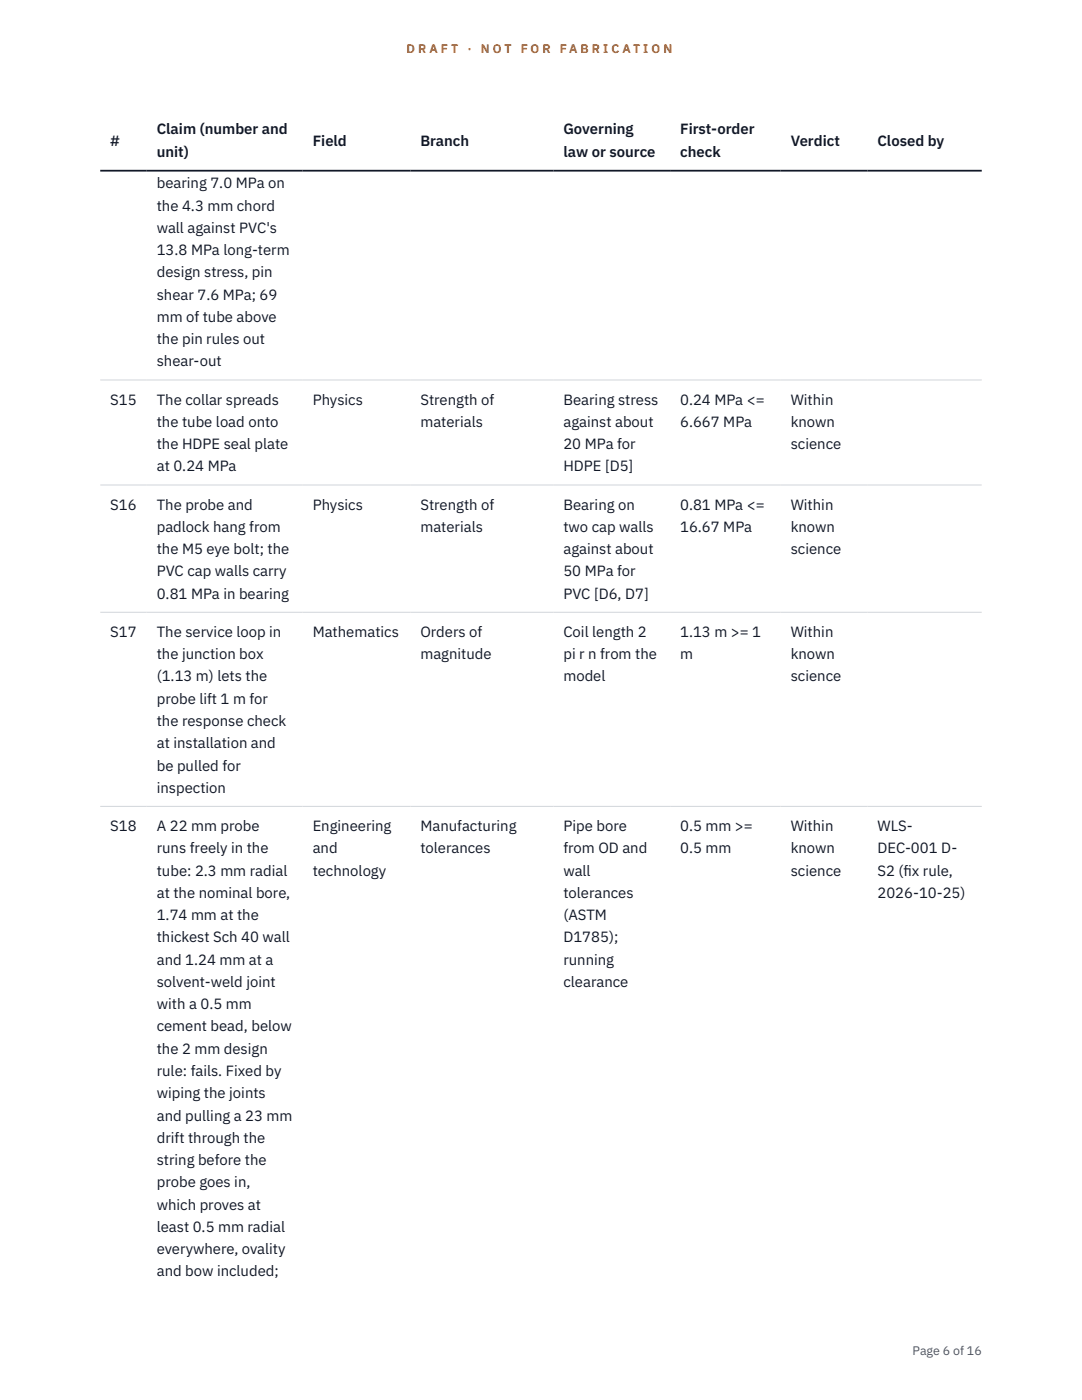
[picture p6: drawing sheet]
<svg xmlns="http://www.w3.org/2000/svg" width="216mm" height="279mm" viewBox="0 0 216 279" stroke-linecap="round" stroke-linejoin="round" font-family="sans-serif">
<defs><g id="words">
<g font-size="3" fill="#111827">
<text x="22" y="29.1">#</text>
<text x="31.3" y="26.8">Claim (number and</text>
<text x="62.4" y="29.1">Field</text>
<text x="83.9" y="29.1">Branch</text>
<text x="112.4" y="26.8">Governing</text>
<text x="135.7" y="26.8">First-order</text>
<text x="157.8" y="29.1">Verdict</text>
<text x="175.1" y="29.1">Closed by</text>
<text x="31.3" y="31.3">unit)</text>
<text x="112.4" y="31.3">law or source</text>
<text x="135.7" y="31.3">check</text>
<text x="31.3" y="37.6">bearing 7.0 MPa on</text>
<text x="31.3" y="42">the 4.3 mm chord</text>
<text x="31.3" y="46.5">wall against PVC's</text>
<text x="31.3" y="50.9">13.8 MPa long-term</text>
<text x="31.3" y="55.4">design stress, pin</text>
<text x="31.3" y="59.8">shear 7.6 MPa; 69</text>
<text x="31.3" y="64.2">mm of tube above</text>
<text x="31.3" y="68.7">the pin rules out</text>
<text x="31.3" y="73.1">shear-out</text>
<text x="22" y="80.8">S15</text>
<text x="31.3" y="80.8">The collar spreads</text>
<text x="62.4" y="80.8">Physics</text>
<text x="83.9" y="80.8">Strength of</text>
<text x="112.4" y="80.8">Bearing stress</text>
<text x="135.7" y="80.8">0.24 MPa &lt;=</text>
<text x="157.8" y="80.8">Within</text>
<text x="31.3" y="85.2">the tube load onto</text>
<text x="31.3" y="89.6">the HDPE seal plate</text>
<text x="83.9" y="85.2">materials</text>
<text x="112.4" y="85.2">against about</text>
<text x="112.4" y="89.6">20 MPa for</text>
<text x="135.7" y="85.2">6.667 MPa</text>
<text x="157.8" y="85.2">known</text>
<text x="157.8" y="89.6">science</text>
<text x="31.3" y="94.1">at 0.24 MPa</text>
<text x="112.4" y="94.1">HDPE [D5]</text>
<text x="22" y="101.7">S16</text>
<text x="31.3" y="101.7">The probe and</text>
<text x="62.4" y="101.7">Physics</text>
<text x="83.9" y="101.7">Strength of</text>
<text x="112.4" y="101.7">Bearing on</text>
<text x="135.7" y="101.7">0.81 MPa &lt;=</text>
<text x="157.8" y="101.7">Within</text>
<text x="31.3" y="106.2">padlock hang from</text>
<text x="83.9" y="106.2">materials</text>
<text x="112.4" y="106.2">two cap walls</text>
<text x="135.7" y="106.2">16.67 MPa</text>
<text x="157.8" y="106.2">known</text>
<text x="31.3" y="110.6">the M5 eye bolt; the</text>
<text x="112.4" y="110.6">against about</text>
<text x="157.8" y="110.6">science</text>
<text x="31.3" y="115">PVC cap walls carry</text>
<text x="31.3" y="119.5">0.81 MPa in bearing</text>
<text x="112.4" y="115">50 MPa for</text>
<text x="112.4" y="119.5">PVC [D6, D7]</text>
<text x="22" y="127.1">S17</text>
<text x="31.3" y="127.1">The service loop in</text>
<text x="31.3" y="131.6">the junction box</text>
<text x="62.4" y="127.1">Mathematics</text>
<text x="83.9" y="127.1">Orders of</text>
<text x="83.9" y="131.6">magnitude</text>
<text x="112.4" y="127.1">Coil length 2</text>
<text x="112.4" y="131.6">pi r n from the</text>
<text x="135.7" y="127.1">1.13 m &gt;= 1</text>
<text x="135.7" y="131.6">m</text>
<text x="157.8" y="127.1">Within</text>
<text x="157.8" y="131.6">known</text>
<text x="31.3" y="136">(1.13 m) lets the</text>
<text x="112.4" y="136">model</text>
<text x="157.8" y="136">science</text>
<text x="31.3" y="140.5">probe lift 1 m for</text>
<text x="31.3" y="144.9">the response check</text>
<text x="31.3" y="149.3">at installation and</text>
<text x="31.3" y="153.8">be pulled for</text>
<text x="31.3" y="158.2">inspection</text>
<text x="22" y="165.9">S18</text>
<text x="31.3" y="165.9">A 22 mm probe</text>
<text x="62.4" y="165.9">Engineering</text>
<text x="83.9" y="165.9">Manufacturing</text>
<text x="112.4" y="165.9">Pipe bore</text>
<text x="135.7" y="165.9">0.5 mm &gt;=</text>
<text x="157.8" y="165.9">Within</text>
<text x="175.1" y="165.9">WLS-</text>
<text x="31.3" y="170.3">runs freely in the</text>
<text x="62.4" y="170.3">and</text>
<text x="83.9" y="170.3">tolerances</text>
<text x="112.4" y="170.3">from OD and</text>
<text x="135.7" y="170.3">0.5 mm</text>
<text x="157.8" y="170.3">known</text>
<text x="175.1" y="170.3">DEC-001 D-</text>
<text x="31.3" y="174.7">tube: 2.3 mm radial</text>
<text x="31.3" y="179.2">at the nominal bore,</text>
<text x="62.4" y="174.7">technology</text>
<text x="112.4" y="174.7">wall</text>
<text x="112.4" y="179.2">tolerances</text>
<text x="157.8" y="174.7">science</text>
<text x="175.1" y="174.7">S2 (f</text>
<text x="175.1" y="179.2">2026-10-25)</text>
<text x="180.3" y="174.7">ix rule,</text>
<text x="31.3" y="183.6">1.74 mm at the</text>
<text x="112.4" y="183.6">(ASTM</text>
<text x="31.3" y="188.1">thickest Sch 40 wall</text>
<text x="112.4" y="188.1">D1785);</text>
<text x="31.3" y="192.5">and 1.24 mm at a</text>
<text x="31.3" y="197">solvent-weld joint</text>
<text x="112.4" y="192.5">running</text>
<text x="112.4" y="197">clearance</text>
<text x="31.3" y="201.4">with a 0.5 mm</text>
<text x="31.3" y="205.9">cement bead, below</text>
<text x="31.3" y="210.3">the 2 mm design</text>
<text x="31.3" y="214.7">rule: fails. Fixed by</text>
<text x="31.3" y="219.2">wiping the joints</text>
<text x="31.3" y="223.6">and pulling a 23 mm</text>
<text x="31.3" y="228.1">drift through the</text>
<text x="31.3" y="232.5">string before the</text>
<text x="31.3" y="237">probe goes in,</text>
<text x="31.3" y="241.4">which proves at</text>
<text x="31.3" y="245.9">least 0.5 mm radial</text>
<text x="31.3" y="250.3">everywhere, ovality</text>
<text x="31.3" y="254.8">and bow included;</text>
</g>
<g font-size="2.5" fill="#b45309">
<text x="81.1" y="10.5">D R A F T</text>
<text x="93.3" y="10.5">·</text>
<text x="95.9" y="10.5">N O T</text>
<text x="103.9" y="10.5">F O R</text>
<text x="111.7" y="10.5">F A B R I C A T I O N</text>
</g>
<text font-size="2.5" fill="#4b5563" x="182.1" y="270.3">Page 6 of 16</text>
</g></defs>
<path d="M20 75.8h175.9M20 96.8h175.9M20 122.2h175.9M20 160.9h175.9" fill="none" stroke="#d1d5db" stroke-width=".2"/>
<path d="M20 34.1h175.9" fill="none" stroke="#111827" stroke-width=".35"/>
<use href="#words"/>
</svg>
